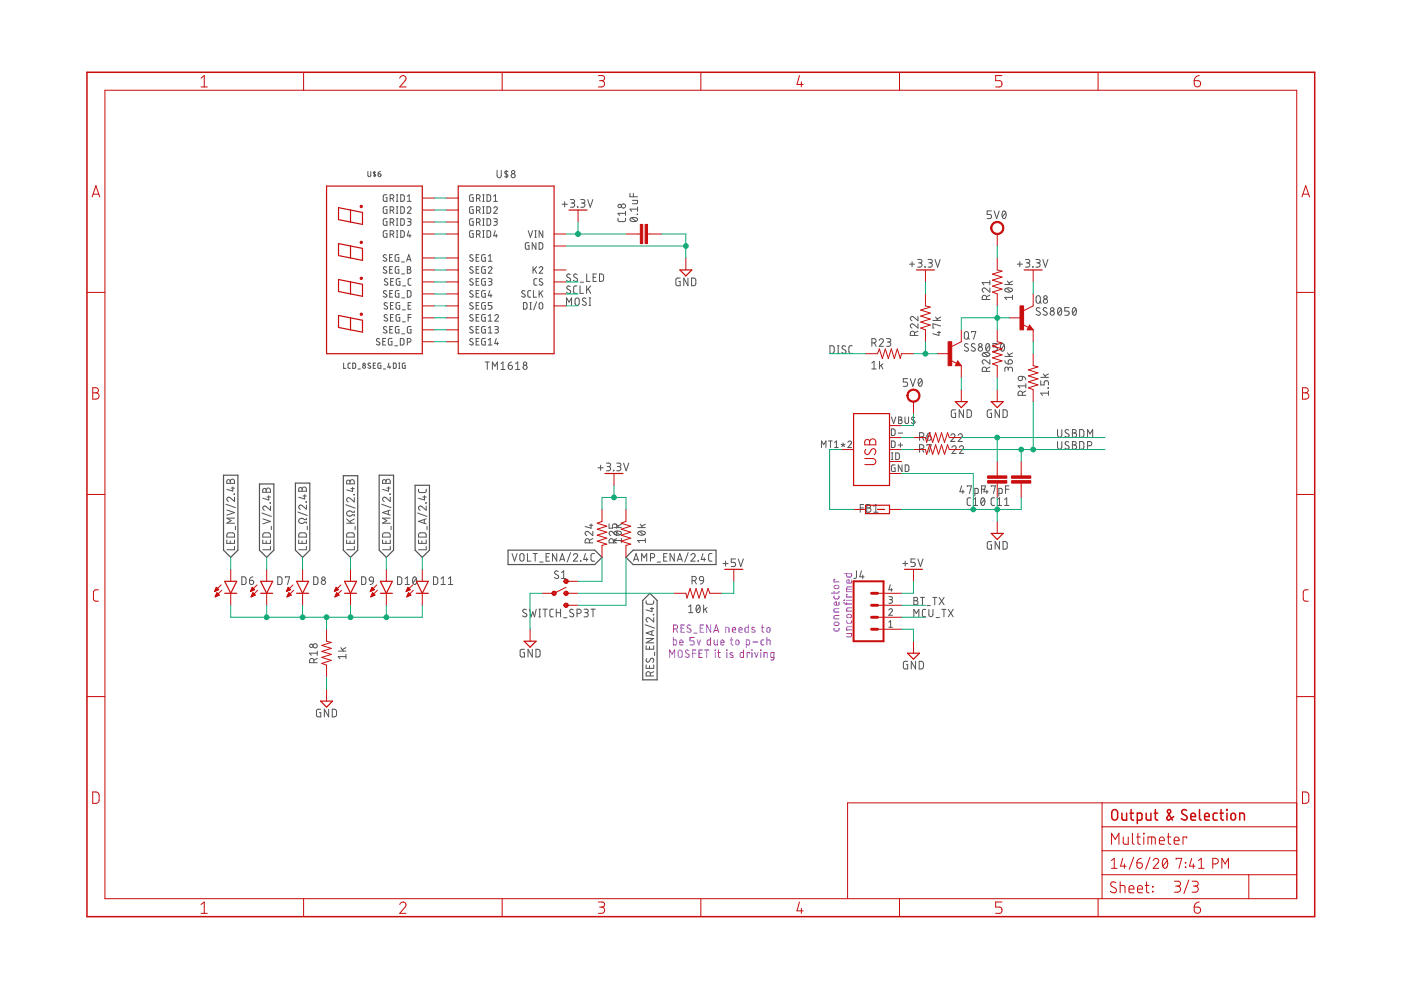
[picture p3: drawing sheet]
<svg xmlns="http://www.w3.org/2000/svg" width="297mm" height="210mm" viewBox="0 0 297 210" stroke-linecap="round" stroke-linejoin="round" font-family="sans-serif">
<g fill="none" stroke="#9526de" stroke-width=".21">
<path d="M142 139.4v-1.6l.5 .9 .5-.9v1.6M142.8 135.2v1.5h.5l.2-.2-.1-.7-.1-.1h-.5M142.8 133.4h.4a.43 .43 0 0 0 .5-.5 .43 .43 0 0 0-.5-.4h-.4v1.6M143.3 133.4l.4 .7M143.9 138l.3-.2 .3 .2 .2 1a.43 .43 0 0 1-.5 .4 .43 .43 0 0 1-.4-.4zM144.1 136.2h.7a.36 .36 0 0 0-.2-.5 .36 .36 0 0 0-.5 .3l.1 .7h.6M144.4 133.2h.5M145.1 132.5h-.7v1.6h.7M146.1 138a.39 .39 0 0 0-.6-.1 .39 .39 0 0 0 0 .6l.5 .2a.39 .39 0 0 1 0 .6 .39 .39 0 0 1-.6 0l-.1-.1M146.4 132.6l-.5-.1-.2 .3 .1 .3 .5 .3a.39 .39 0 0 1 .1 .6 .39 .39 0 0 1-.6 0l-.2-.1M146.9 138.5h.7M147.1 134.2h.7"/>
<path d="M147.2 135.2h-.9v.7h.5a.44 .44 0 0 1 .4 .4 .44 .44 0 0 1-.4 .4h-.5M147.6 137.8h-.7v1.6M147.8 135.7l.4 1 .3-1M148.2 138.5h.5M148.5 133.2h.5M148.9 137.8h-.7v1.6h.7M149.2 132.5h-.7v1.6h.7M149.4 137.8h.9M149.8 137.8v1.6M150.6 135.2v1.5h-.5l-.2-.1v-.8l.2-.1h.5M150.7 132.5v1.6l-.9-1.6v1.6M151.3 134.1l.6-1.6 .5 1.6"/>
<path d="M151.4 135.7v.9l.3 .1h.4v-1M151.5 133.7h.8M151.6 137.8l.1 .1zM151.7 138.3v1.1M152.2 138.3h.5M152.3 137.8l.1 1.4 .3 .2M152.8 136.2h.7a.36 .36 0 0 0-.2-.5 .36 .36 0 0 0-.5 .3l.1 .7h.6M153.9 134.1v-1.1l.6 .1 .1 1M154.1 137.8l.1 .1zM154.1 138.3v1.1M154.9 135.7h.5M155 135.2v1.4l.4 .1"/>
<path d="M155.3 133.5h.7a.36 .36 0 0 0-.3-.5 .36 .36 0 0 0-.4 .4v.6l.7 .1M155.4 138.4l-.4-.1-.3 .3 .7 .4v.3l-.2 .1-.5-.1M156.1 135.8l.2-.1a.6 .6 0 0 1 .2 1l-.5-.2zM156.6 133.5h.7a.36 .36 0 0 0-.2-.5 .36 .36 0 0 0-.5 .4l.1 .6 .6 .1M157.6 137.8v1.6h-.5l-.2-.3 .1-.6 .1-.1 .5-.1M158.2 136.7l.7-.1v-.6l-.1-.3h-.6v1.6M158.7 132.5v1.6l-.6-.1-.1-.2v-.6l.1-.2h.6M158.9 138.5v-.2h-.5v1.1M159.4 137.8l.1 .1zM159.4 138.3v1.1M159.6 136.1h1.1M160 133.1l-.4-.1-.2 .3 .7 .4v.2l-.2 .2-.5-.1"/>
<path d="M160 138.3l.4 1.1 .3-1.1M161.3 137.8l.1 .1zM161.3 138.3v1.1M161.4 133h.6M161.6 132.5v1.3l.4 .3M162 135.7h-.5l-.1 .3v.7h.6M162 139.4v-1.1l.6 .1 .1 1M162.6 135.7h.4l.3 .1v.9M162.6 135.2v1.5M162.7 133.1l.2-.1a.6 .6 0 0 1 .1 1l-.4-.1zM164.1 139.4h-.5l-.2-.2v-.6l.2-.2 .5-.1v1.4l-.1 .2h-.5M176.8 133.2l.2 .6h.8l.1-.6"/>
<path d="M176.8 126.4v.4l.3 .2 .7-.1 .1-.5M176.8 125.4v.5M176.9 132l.6-.1a.35 .35 0 0 1 .4 .4 .35 .35 0 0 1-.4 .3l-.6-.1zM176.9 124.2l.6-.1a.35 .35 0 0 1 .4 .3 .35 .35 0 0 1-.4 .4l-.6-.1zM177 122.9h-.2v.5h1.1M177.9 130.5h-.9l-.2 .3v.4h1.1M177.9 129.1h-.9l-.2 .2v.5h1.1M177.9 127.6l-.1 .7h-.6a.37 .37 0 0 1-.4-.4 .37 .37 0 0 1 .6-.3v.7M177.9 125.4l-.2 .3-1.4 .1M179 127.7l.1 .4h1.5M179 121.6h1.6l-.1 .6-.2 .1h-.7l-.1-.7M179 127.2l.1 .1z"/>
<path d="M179.5 134.3h1.1l-.1 .7h-1M179.5 131.6v.4l.3 .2 .6-.1 .2-.5M179.5 127.7v.5M179.5 127.3h1.1M179.5 124.9h1.1M179.6 130.4l.6-.1a.35 .35 0 0 1 .4 .3 .35 .35 0 0 1-.4 .4l-.6-.1zM179.7 126h-.2v.6h1.1M180.6 132.9h-.9l-.2 .2v.5h1.1M180.6 128.9h-.9l-.2 .2v.5h1.1M180.6 124.4h-.9l-.2 .3v.8h1.1M180.6 123l-.1 .5-.6 .2a.37 .37 0 0 1-.4-.5 .37 .37 0 0 1 .5-.2v.7"/>
</g>
<g fill="none" stroke="#535353" stroke-width=".21">
<path d="M78 36.4v.9l.2 .2 .4-.2v-.9M79.4 36.4v1.1M79.7 36.5h-.5v.2l.5 .5-.2 .1h-.3M80.2 36.9h.3a.31 .31 0 0 1 .3 .3 .31 .31 0 0 1-.3 .3 .31 .31 0 0 1-.3-.3zM80.7 36.4l-.4 .1-.1 .4M105.4 36.1v1.2a.44 .44 0 0 0 .4 .4 .44 .44 0 0 0 .5-.4v-1.2M107.3 36.1v1.6M107.7 36.4l-.5-.1-.2 .3 .7 .5v.3l-.2 .1-.5-.1M81.9 54.1l-.5-.1-.1 .3 .6 .5a.39 .39 0 0 1-.1 .6 .39 .39 0 0 1-.6-.2M81.9 56.6a.35 .35 0 0 0-.5 0 .35 .35 0 0 0 0 .5l.5 .2a.35 .35 0 0 1 0 .6 .35 .35 0 0 1-.5-.1l-.2-.1M82 48.9h-.6l-.1 .2v.9l.1 .3h.6v-.8h-.2M82 46.4h-.6l-.1 .2v.9l.1 .3h.6v-.8h-.2"/>
<path d="M82 43.8l-.6 .1-.1 .1v.9l.1 .3h.6v-.8h-.2M82 41.3h-.6l-.1 .2v.9l.1 .3h.6v-.8h-.2M82.2 59.2l-.5-.1-.2 .3 .6 .5a.35 .35 0 0 1 0 .5 .35 .35 0 0 1-.5 0l-.1-.1M82.6 54.6h.5M82.6 57.1h.5M82.7 49.7h.4a.38 .38 0 0 0 .4-.4 .38 .38 0 0 0-.4-.4h-.4v1.4M82.7 47.1h.4a.38 .38 0 0 0 .4-.3 .38 .38 0 0 0-.4-.4h-.4v1.4M82.7 44.6h.4a.38 .38 0 0 0 .4-.4 .38 .38 0 0 0-.4-.4h-.4v1.4M82.7 42.1h.4a.39 .39 0 0 0 .4-.4 .39 .39 0 0 0-.4-.4h-.4v1.4M82.8 59.7h.5M83.2 49.7l.3 .6M83.2 47.1l.3 .7"/>
<path d="M83.2 44.6l.3 .6M83.2 42.1l.3 .6M83.2 56.5h-.6v1.4h.6M83.2 54h-.6v1.4h.6M83.5 59.1h-.7v1.4h.7M84.1 43.8h.2M84.1 46.4h.2M84.1 50.3h.2M84.1 48.9h.2M84.1 47.8h.2M84.1 45.2h.2M84.1 42.7h.2"/>
<path d="M84.1 41.3h.2M84.2 41.3v1.4M84.2 43.8v1.4M84.2 46.4v1.4M84.2 48.9v1.4M84.6 56.5l-.6 .1-.2 .1v.9l.2 .3h.6v-.8h-.3M84.6 54h-.6l-.2 .2v.9l.2 .3h.6v-.8h-.3M84.8 59.1h-.6l-.2 .2v.9l.2 .3h.6v-.8h-.2M85 48.9h.5l.2 .2v1l-.2 .2h-.5zM85 46.4h.5l.2 .2v.9l-.2 .2-.5 .1zM85 43.8l.5 .1 .2 .2v.9l-.2 .2h-.5zM85 41.3h.5l.2 .2v1l-.2 .2h-.5z"/>
<path d="M85.1 55.5h.7M85.2 58.1h.6M86.2 55.4l.5-1.4 .4 1.4M86.3 55h.7M86.4 56.5l.6 .1 .1 .3-.3 .2a.39 .39 0 0 1 .3 .4 .39 .39 0 0 1-.3 .4h-.4zM86.4 46.4h.6l.1 .2-.1 .4h-.5M86.4 44.1a.39 .39 0 0 1 .5-.3 .39 .39 0 0 1 .1 .6l-.6 .8h.7M86.4 57.1h.4M86.4 42.7h.7M86.4 41.6l.4-.3v1.4M86.7 48.9l-.3 1.1h.7M86.8 47a.39 .39 0 0 1 .3 .4 .39 .39 0 0 1-.3 .4h-.4"/>
<path d="M86.9 49.7v.6M87.1 59.1h-.4l-.2 .3 .1 .9 .1 .2h.4M100.3 54.1l-.5-.1-.2 .3 .1 .2 .5 .3a.35 .35 0 0 1 0 .5 .35 .35 0 0 1-.5 0l-.1-.1M100.3 56.6h-.5l-.2 .2 .1 .2 .5 .3a.35 .35 0 0 1 0 .6 .35 .35 0 0 1-.5-.1l-.1-.1M100.3 59.2l-.5-.1-.2 .3 .1 .2 .5 .3a.35 .35 0 0 1 0 .5 .35 .35 0 0 1-.5 0l-.1-.1M100.3 48.9h-.5l-.2 .2v.9l.2 .3h.5v-.8h-.2M100.3 46.4h-.5l-.2 .2v.9l.2 .3h.5v-.8h-.2M100.3 43.8l-.5 .1-.2 .1v.9l.2 .3h.5v-.8h-.2M100.3 41.3h-.5l-.2 .2v.9l.2 .3h.5v-.8h-.2M100.9 59.7h.5M100.9 57.1h.5M100.9 54.6h.5"/>
<path d="M101 49.7h.4a.38 .38 0 0 0 .4-.4 .38 .38 0 0 0-.4-.4h-.4v1.4M101 47.1h.4a.38 .38 0 0 0 .4-.3 .38 .38 0 0 0-.4-.4h-.4v1.4M101 44.6h.4a.38 .38 0 0 0 .4-.4 .38 .38 0 0 0-.4-.4h-.4v1.4M101 42.1h.4a.39 .39 0 0 0 .4-.4 .39 .39 0 0 0-.4-.4h-.4v1.4M101.5 49.7l.3 .6M101.5 47.1l.3 .7M101.5 44.6l.3 .6M101.5 42.1l.3 .6M101.6 56.5h-.7v1.4h.7M101.6 59.1h-.7v1.4h.7M101.6 54h-.7v1.4h.7M102.3 43.8h.4"/>
<path d="M102.3 46.4h.4M102.3 50.3h.4M102.3 48.9h.4M102.3 47.8h.4M102.3 45.2h.4M102.3 42.7h.4M102.3 41.3h.4M102.5 41.3v1.4M102.5 43.8v1.4M102.5 46.4v1.4M102.5 48.9v1.4M102.9 54h-.6l-.1 .2-.1 .9 .2 .3h.6v-.8h-.2"/>
<path d="M102.9 56.5l-.6 .1-.1 .1-.1 .9 .2 .3h.6v-.8h-.2M102.9 59.1h-.6l-.1 .2-.1 .9 .2 .3h.6v-.8h-.2M103.3 48.9h.5l.2 .2v1l-.2 .2h-.5zM103.3 46.4h.5l.2 .2v.9l-.2 .2-.5 .1zM103.3 43.8l.5 .1 .2 .2v.9l-.2 .2h-.5zM103.3 41.3h.5l.2 .2v1l-.2 .2h-.5zM103.5 56.8a.38 .38 0 0 1 .6-.3 .38 .38 0 0 1 .1 .6l-.7 .8h.8M103.5 59.1h.6l.2 .2-.2 .4h-.4M103.5 55.4h.8M103.5 54.3l.4-.3v1.4M103.9 59.7a.39 .39 0 0 1 .4 .4 .39 .39 0 0 1-.4 .4h-.4M104.7 46.4h.6l.1 .2-.1 .4h-.5"/>
<path d="M104.7 44.1a.38 .38 0 0 1 .5-.3 .38 .38 0 0 1 .1 .6l-.6 .8h.8M104.7 42.7h.8M104.7 41.6l.4-.3v1.4M105 48.9l-.3 1.1h.8M105.1 47a.39 .39 0 0 1 .4 .4 .39 .39 0 0 1-.4 .4h-.4M105.2 49.7v.6M112 48.9l.5 1.4 .4-1.4M112.2 51.5h-.6l-.2 .1v.9l.2 .3 .6 .1v-.8h-.3M113 56.5v1.4M113.3 57.1l.5 .8M113.4 50.3h.3M113.4 48.9h.3"/>
<path d="M113.6 48.9v1.4M113.6 51.5v1.4l-.8-1.4v1.4M113.8 56.5l-.8 .9M113.8 59.1h-.4l-.2 .3v.9l.2 .2h.4M114.3 56.8a.38 .38 0 0 1 .5-.3 .38 .38 0 0 1 .2 .6l-.7 .8h.8M114.3 51.5h.5l.2 .2 .1 .8-.3 .3-.5 .1zM115 59.2a.35 .35 0 0 0-.5-.1 .35 .35 0 0 0 0 .5l.4 .3a.38 .38 0 0 1 0 .6 .38 .38 0 0 1-.6-.2M115.1 48.9v1.4l-.8-1.4v1.4M119.2 43.3h1.1M119.7 42.8v1.1M120.9 58.2a.39 .39 0 0 0-.6-.1 .39 .39 0 0 0 0 .6l.5 .3a.39 .39 0 0 1 .1 .6 .39 .39 0 0 1-.6 0l-.2-.2M120.9 42.3h.6a.37 .37 0 0 1 .3 .4 .37 .37 0 0 1-.3 .4h-.4"/>
<path d="M121.4 43.1a.44 .44 0 0 1 .4 .4 .44 .44 0 0 1-.4 .4h-.5M122.4 58.2l-.4-.1-.4 .3 .1 .3 .6 .3a.39 .39 0 0 1 0 .6 .39 .39 0 0 1-.6 0l-.1-.2M122.4 43.9h.1zM123 59.8h.7M123.1 42.3h.6a.37 .37 0 0 1 .3 .4 .37 .37 0 0 1-.3 .4h-.4M123.6 43.1a.44 .44 0 0 1 .4 .4 .44 .44 0 0 1-.4 .4h-.5M124.4 58.1v1.6h.7M124.6 42.3l.5 1.6 .6-1.6M125.8 58.8h.5M126.4 58.1h-.6v1.6h.6M127.1 58.1h.6l.3 .3v1l-.3 .2-.6 .1zM131 46.3v.5l.4 .2h1l.2-.2v-.5"/>
<path d="M132.6 45.2h-1.6l.4 .5M132.6 44.8v.9M133.6 41v.7h1.6M133.7 46.3a1 1 0 0 1 1.5 .2 .95 .95 0 0 1-1.6 0zM133.9 46.2l.9 .7M134.1 42.5h1.1l-.2 .7h-.9M134.3 41v.7M135.1 45.4l.1 .1zM135.2 43.9v.9M135.2 44.3h-1.6l.3 .5M144.2 58.9h-.5l-.4 .3v1l.2 .4h.7v-.9h-.3M145.9 58.9v1.7l-.9-1.7v1.7"/>
<path d="M146.6 58.9l.7 .1 .2 .2v.9l-.2 .4-.7 .1zM192.8 56h1.1M193.4 55.5v1.1M194.6 55h.5a.36 .36 0 0 1 .4 .4 .36 .36 0 0 1-.4 .3h-.3M195 55.7a.46 .46 0 0 1 .5 .5 .46 .46 0 0 1-.5 .4h-.4M196.1 56.6h.1zM196.8 55h.5a.36 .36 0 0 1 .4 .4 .36 .36 0 0 1-.4 .3h-.3M197.2 55.7a.46 .46 0 0 1 .5 .5 .46 .46 0 0 1-.5 .4h-.4M198.2 55l.6 1.6 .5-1.6M209.9 59.5v.9M209.9 59.9h-1.7l.4 .5M210.2 44.7h-.9v.8h.5a.45 .45 0 0 1 .4 .4 .45 .45 0 0 1-.4 .5h-.5"/>
<path d="M210.8 44.7l.5 1.7 .6-1.7M212.6 44.9l.3-.2a.95 .95 0 0 1 0 1.7 1.02 1.02 0 0 1-.3-1.5zM213.2 45.1l-.7 .9M213.6 59.6l.5 .7M214.7 59.6l-.8 .4M215.7 56h1.1M216.2 55.5v1.1M217.4 55h.6a.36 .36 0 0 1 .3 .4 .36 .36 0 0 1-.3 .3h-.4M217.9 55.7a.46 .46 0 0 1 .4 .5 .46 .46 0 0 1-.4 .4h-.5M218.9 56.6h.1zM219.6 55h.6a.36 .36 0 0 1 .3 .4 .36 .36 0 0 1-.3 .3h-.4M220.1 55.7a.46 .46 0 0 1 .4 .5 .46 .46 0 0 1-.4 .4h-.5"/>
<path d="M221.1 55l.5 1.6 .6-1.6M72.9 77v1.1h.4M74.3 77h-.4l-.1 .2v.8l.5 .1M74.8 77h.4l.2 .2v.7l-.2 .2h-.4zM75.9 78.2h.5M78.5 77.1l-.3-.1-.2 .2 .5 .4a.27 .27 0 0 1 0 .4 .27 .27 0 0 1-.4 0l-.1-.1M79.1 77.5h.4M79.6 77h-.5v1.1h.5M80.5 71.9a.35 .35 0 0 0-.6-.1 .35 .35 0 0 0 .1 .5l.4 .3a.32 .32 0 0 1 .1 .4 .32 .32 0 0 1-.4 .1l-.3-.1M80.8 77l-.6 .1-.1 .8 .2 .2h.5v-.6h-.2M81.2 72.4h.4M81.3 78.2h.4"/>
<path d="M81.8 71.8h-.6v1.4h.6M82 61.7l-.5-.1-.2 .3 .1 .2 .5 .3a.35 .35 0 0 1 0 .6 .35 .35 0 0 1-.5-.1l-.1-.1M82 69.3h-.5l-.2 .2 .1 .2 .5 .3a.32 .32 0 0 1 .1 .5 .32 .32 0 0 1-.4 .1l-.3-.2M82.1 64.3a.35 .35 0 0 0-.5-.1 .35 .35 0 0 0 0 .5l.4 .3a.35 .35 0 0 1 .1 .5 .35 .35 0 0 1-.5-.1l-.2-.1M82.1 66.8a.35 .35 0 0 0-.5-.1 .35 .35 0 0 0 0 .6l.4 .2a.35 .35 0 0 1 .1 .5 .35 .35 0 0 1-.5 0l-.2-.1M82.5 77l-.3 .9h.6M82.6 62.2h.5M82.6 69.8h.5M82.7 77.6v.5M82.8 64.8h.4M82.8 67.3h.4M83.1 71.8h-.5l-.2 .2-.1 .9 .2 .2 .6 .1v-.8h-.2"/>
<path d="M83.2 61.6h-.6v1.4h.6M83.2 69.2h-.6v1.4h.6M83.4 77h.4l.2 .2v.7l-.2 .2h-.4zM83.4 64.2h-.6v1.4h.6M83.4 66.7h-.6v1.4h.6M83.7 73.3h.6M84.5 78.1h.3M84.5 77h.3M84.6 61.6h-.6l-.2 .2v1l.3 .2h.5v-.8h-.3M84.6 69.2l-.6 .1-.2 .1v.9l.2 .3h.6v-.8h-.3M84.7 77v1.1M84.8 64.2h-.6l-.2 .1v.9l.2 .3 .6 .1v-.8h-.3"/>
<path d="M84.8 66.7h-.6l-.2 .2v.9l.2 .3h.6v-.8h-.3M84.9 71.8h.5l.2 .2v.9l-.2 .2-.5 .1zM85.2 63.2h.6M85.2 70.8h.6M85.3 65.7h.6M85.3 68.2h.6M85.4 60.6h.6M85.9 77l-.6 .1v.8l.1 .2h.5v-.6h-.2M86.4 61.6h.5l.2 .2v1l-.2 .2h-.5zM86.4 72.5h.4a.39 .39 0 0 0 .3-.4 .39 .39 0 0 0-.3-.3h-.4v1.4M86.5 64.8h.5M86.5 67.3h.6"/>
<path d="M87.1 69.2l-.5 .1-.2 .1v.9l.2 .3h.5v-.8h-.2M87.1 64.2h-.6v1.4h.6M87.1 66.7h-.6v1.4M100.3 61.7l-.5-.1-.2 .3 .1 .2 .5 .3a.35 .35 0 0 1 0 .6 .35 .35 0 0 1-.5-.1l-.1-.1M100.3 64.3l-.5-.1-.2 .3 .1 .2 .5 .3a.35 .35 0 0 1 0 .5 .35 .35 0 0 1-.5-.1l-.1-.1M100.3 66.8l-.5-.1-.2 .3 .1 .2 .5 .3a.35 .35 0 0 1 0 .5 .35 .35 0 0 1-.5 0l-.1-.1M100.3 69.3h-.5l-.2 .2 .1 .2 .5 .3a.35 .35 0 0 1 0 .6 .35 .35 0 0 1-.5-.1l-.1-.1M100.3 71.9l-.4-.1-.3 .3 .1 .2 .5 .3a.35 .35 0 0 1 0 .5 .35 .35 0 0 1-.5 0l-.1-.1M100.9 64.8h.5M100.9 62.2h.5M100.9 72.4h.5M100.9 69.8h.5"/>
<path d="M100.9 67.3h.5M101.6 64.2h-.7v1.4h.7M101.6 61.6h-.7v1.4h.7M101.6 71.8h-.7v1.4h.7M101.6 69.2h-.7v1.4h.7M101.6 66.7h-.7v1.4h.7M102.9 76.8h.8M102.9 61.6h-.6l-.1 .2-.1 .9 .2 .3h.6v-.8h-.2M102.9 64.2h-.6l-.1 .1-.1 .9 .2 .3 .6 .1v-.8h-.2M102.9 66.7h-.6l-.1 .2-.1 .9 .2 .3h.6v-.8h-.2M102.9 69.2l-.6 .1-.1 .1-.1 .9 .2 .3h.6v-.8h-.2M102.9 71.8h-.5l-.2 .2-.1 .9 .2 .2 .6 .1v-.8h-.2"/>
<path d="M103.3 76.8v1.5M103.5 73.2h.8M103.5 70.6h.8M103.5 68.1h.8M103.5 67l.4-.3v1.4M103.5 69.5l.4-.3v1.4M103.5 72.1l.4-.3v1.4M103.8 61.6l-.3 1.1h.8M104.1 62.4v.6M104.3 64.2h-.8v.6h.5a.4 .4 0 0 1 .3 .4 .4 .4 0 0 1-.3 .4h-.5M104.4 78.3v-1.5l.5 .8 .6-.8v1.5M104.9 67a.38 .38 0 0 1 .5-.3 .38 .38 0 0 1 .2 .6l-.7 .8h.8"/>
<path d="M104.9 69.2l.6 .1 .2 .2-.2 .3h-.4M105.2 71.8l-.3 1.1h.8M105.3 69.8a.38 .38 0 0 1 .4 .4 .38 .38 0 0 1-.4 .4h-.4M105.5 72.5v.7M106.2 77.1l.4-.3v1.5M106.2 78.3h.9M107.8 77.4h.5a.44 .44 0 0 1 .3 .5 .44 .44 0 0 1-.4 .4 .44 .44 0 0 1-.4-.4zM108.5 76.8l-.6 .2-.1 .4M109.3 78.3h.9M109.3 77.1l.5-.3v1.5M111 64.2h.5l.2 .2v.9l-.2 .2-.5 .1zM111.3 61.7l-.5-.1-.2 .3 .6 .5a.35 .35 0 0 1 .1 .6 .35 .35 0 0 1-.6-.1l-.1-.1"/>
<path d="M112.4 65.6h.2M112.4 64.2h.2M112.5 64.2v1.4M112.5 61.6h-.4l-.2 .3v.9l.6 .2M113.1 61.6v1.4h.6M113.8 64l-.6 1.7M114.3 61.6v1.4M114.4 64.3h.6l.1 .9a.39 .39 0 0 1-.4 .4 .39 .39 0 0 1-.4-.4zM114.6 62.1l.5 .9M115.1 61.6l-.8 .9M120.1 64.7v-1.5l.5 .9 .6-.9v1.5M120.9 60.8a.39 .39 0 0 0-.6-.1 .39 .39 0 0 0 0 .6l.5 .3a.39 .39 0 0 1 .1 .6 .39 .39 0 0 1-.6-.1l-.2-.1"/>
<path d="M122 63.3l.4-.1 .3 .1 .1 1a.44 .44 0 0 1-.4 .4 .44 .44 0 0 1-.5-.4zM122.3 60.6l-.5 .1-.2 .3v1l.2 .2h.5M123 60.6v1.6h.7M124.2 63.3l-.4-.1-.3 .3 .1 .3 .5 .3a.42 .42 0 0 1 0 .7 .42 .42 0 0 1-.7-.3M124.4 60.6v1.6M124.7 61.2l.5 1M124.9 64.7h.3M124.9 63.2h.3M125.1 63.2v1.5M125.2 60.6l-.8 1M176 73.3h.6l.2 .3 .1 .9-.3 .4h-.6zM177.5 73.3h.4"/>
<path d="M177.5 74.9h.4M177.7 73.3v1.6M179.3 73.4l-.2-.1a.38 .38 0 0 0-.5 .2 .38 .38 0 0 0 .1 .5l.5 .3a.41 .41 0 0 1 0 .6 .41 .41 0 0 1-.6-.1l-.1-.1M180.7 73.3h-.5l-.2 .4v1l.2 .2h.5M184.8 72.7h.5a.46 .46 0 0 0 .5-.4 .46 .46 0 0 0-.5-.5h-.5v1.6M184.8 78.2h1M184.8 77l.5-.4v1.6M185.4 72.7l.4 .7M186.4 72.2a.44 .44 0 0 1 .6-.4 .44 .44 0 0 1 .2 .7l-.8 .9h.9M186.5 76.6v1.6M186.8 77.5l.4 .7M187.2 77.2l-.7 .5"/>
<path d="M188 71.8h.5a.36 .36 0 0 1 .4 .4 .36 .36 0 0 1-.4 .3h-.3M188.4 72.5a.46 .46 0 0 1 .5 .5 .46 .46 0 0 1-.5 .4h-.4M193.9 71.1v-.4a.46 .46 0 0 0-.4-.5 .46 .46 0 0 0-.5 .5v.4h1.6M194.6 68.7v.9l-.9-.8a.44 .44 0 0 0-.7 .1 .44 .44 0 0 0 .4 .7M194.6 67.1v.9l-.9-.8a.45 .45 0 0 0-.7 .2 .45 .45 0 0 0 .4 .6M194.6 70.2l-.7 .4M197.8 67.9h1.6M198.4 67.2l.5 .7M198.7 70.5h.7M199.1 70.2v.9l-1.3-.3M199.4 69.1l-1.6-.5v1h.2M199.4 67.2l-.7 .4"/>
<path d="M204.6 70.4l.3-.1 .3 .1 .1 1.1a.44 .44 0 0 1-.4 .4 .44 .44 0 0 1-.5-.4zM205.2 71.6l.3 .3M205.3 73l-.2-.1a.38 .38 0 0 0-.6 .1 .38 .38 0 0 0 .2 .5l.5 .3a.44 .44 0 0 1-.1 .7 .44 .44 0 0 1-.7-.3M206 70.5v-.2h.9l-.5 1.6M206.7 73l-.2-.1a.38 .38 0 0 0-.5 .1 .38 .38 0 0 0 .1 .5l.5 .3a.41 .41 0 0 1 .1 .6 .41 .41 0 0 1-.6 0l-.2-.2M208.3 74.9a1.04 1.04 0 0 1 1.6 .3 .95 .95 0 0 1-1.7 0zM208.6 74.8l.9 .7M209.1 78.7v-.4a.46 .46 0 0 0-.4-.5 .46 .46 0 0 0-.5 .5v.4h1.7M209.1 63.5v-.4a.46 .46 0 0 0-.4-.5 .46 .46 0 0 0-.5 .5v.4h1.7M209.2 72.9l.2-.1a.97 .97 0 0 1 0 1.7 1.02 1.02 0 0 1-.2-1.6zM209.8 73.2l-.7 .9M209.9 76.3v.9l-.9-.8a.44 .44 0 0 0-.7 .2 .44 .44 0 0 0 .3 .6"/>
<path d="M209.9 61v1l-.9-.8a.45 .45 0 0 0-.7 .1 .45 .45 0 0 0 .3 .7M209.9 77.8l-.8 .4M209.9 62.6l-.8 .3M211.4 72.8h-.9v.8h.6a.47 .47 0 0 1 .3 .4 .47 .47 0 0 1-.3 .5h-.6M212.3 72.9l.3-.1a.97 .97 0 0 1 0 1.7 1.02 1.02 0 0 1-.3-1.6zM212.9 73.2l-.7 .9M213 76.5l.2 .4 .6 .3M213 75.6h1.7M213 60.3h1.7M213.1 61.2a1.02 1.02 0 0 1 1.6 .3 .97 .97 0 0 1-1.7 0zM213.4 61.1l.9 .7M213.6 74.8l.5 .8"/>
<path d="M213.8 78.3a.46 .46 0 0 1 .4-.5 .46 .46 0 0 1 .5 .5v.4M213.8 78.5v-.3a.36 .36 0 0 0-.4-.4 .36 .36 0 0 0-.4 .4v.5M213.9 76.4a.47 .47 0 0 1 .7 .1 .47 .47 0 0 1-.4 .7h-.4zM214.7 62.6v.9M214.7 74.8l-.8 .4M214.7 63.1h-1.7l.4 .4M216 79.9l.8-.1v.5a.46 .46 0 0 1-.7 .4 .46 .46 0 0 1-.1-.8zM216.8 79.8l.4 .1 .3 .6M219.8 62.8l.3-.1 .4 .1 .1 1.1a.46 .46 0 0 1-.5 .4 .46 .46 0 0 1-.4-.4zM220.4 63.9l.4 .4M220.5 65.4a.41 .41 0 0 0-.6-.2 .41 .41 0 0 0-.1 .6l.6 .4a.41 .41 0 0 1 .1 .6 .41 .41 0 0 1-.7-.1l-.1-.1M221.2 79.3l.5 .7"/>
<path d="M222 65.4a.42 .42 0 0 0-.6-.2 .42 .42 0 0 0-.1 .6l.5 .4a.4 .4 0 0 1 .1 .6 .4 .4 0 0 1-.6-.1l-.2-.1M222.3 79.3l-.8 .4M224.4 65.3l.3-.1a.97 .97 0 0 1 0 1.6 1 1 0 0 1-.3-1.5zM225 65.6l-.7 .9M226.7 65.2h-.9v.8h.5a.45 .45 0 0 1 .4 .4 .45 .45 0 0 1-.4 .4h-.5M227.5 65.3l.3-.1a.97 .97 0 0 1 0 1.6 1 1 0 0 1-.3-1.5zM228.2 65.6l-.8 .9M126.8 99.2h1.1M127.3 98.6v1.1M128.6 98.2h.5a.36 .36 0 0 1 .4 .4 .36 .36 0 0 1-.4 .3h-.4M129 98.9a.46 .46 0 0 1 .5 .5 .46 .46 0 0 1-.5 .4h-.4M130 99.7l.2 .1z"/>
<path d="M130.7 98.2h.6a.36 .36 0 0 1 .4 .4 .36 .36 0 0 1-.4 .3h-.4M131.2 98.9a.46 .46 0 0 1 .5 .5 .46 .46 0 0 1-.5 .4h-.5M132.2 98.2l.6 1.6 .5-1.6M174.2 94.9v-1.4l.4 .8 .5-.8v1.4M175.7 93.5h.7M176.1 93.5v1.4M177 94.9h.7M177 93.8l.3-.3v1.4M178.3 94.2l.5 .2M178.8 93.9v.5M178.8 94.4l.2 .3M178.8 94.4l-.3 .3"/>
<path d="M179.2 94.2l-.4 .2M179.8 93.8a.38 .38 0 0 1 .5-.3 .38 .38 0 0 1 .1 .6l-.6 .8h.8M189 93.5h.5l.3 .2v1l-.3 .2h-.5zM189 91h.5l.3 .2v.9l-.3 .2-.5 .1zM189 88.4l.5 1.4 .4-1.4M189 97.4h.3M189 96h.3M189.2 96v1.4M189.8 98.6h-.6l-.2 .2v.9l.2 .2 .6 .1v-.8h-.3M189.9 96l.6 .1 .2 .2v.9l-.2 .2h-.6zM190.4 94.4h1M190.4 91.8h1"/>
<path d="M190.5 88.4l.7 .1v.4l-.3 .1a.38 .38 0 0 1 .4 .4 .38 .38 0 0 1-.4 .4h-.4zM190.5 89h.4M190.9 93.9v.9M191.2 98.6v1.4l-.7-1.4v1.4M191.9 88.4v1a.38 .38 0 0 0 .4 .4 .38 .38 0 0 0 .3-.4v-1M191.9 98.6h.6l.2 .2v.9l-.2 .2-.6 .1zM192.4 80.3h-.9v.7h.6a.46 .46 0 0 1 .3 .5 .46 .46 0 0 1-.3 .4h-.6M193 80.3l.5 1.6 .6-1.6M193.9 88.5a.35 .35 0 0 0-.5 0 .35 .35 0 0 0 0 .5l.5 .2a.35 .35 0 0 1 0 .6 .35 .35 0 0 1-.5-.1l-.2-.1M194.9 80.4l.1-.1a.8 .8 0 0 1 .6 .6 .8 .8 0 0 1-.2 .8l-.3 .2a1.04 1.04 0 0 1-.2-1.5zM195 92.6h.4a.46 .46 0 0 0 .5-.4 .46 .46 0 0 0-.5-.5h-.4v1.7M195 95.2h.4a.46 .46 0 0 0 .5-.5 .46 .46 0 0 0-.5-.4h-.4v1.6"/>
<path d="M195.5 80.6l-.8 1M195.5 92.6l.4 .8M195.5 95.2l.4 .7M196.5 92.5h.6a.45 .45 0 0 1 .3 .5 .45 .45 0 0 1-.4 .4 .45 .45 0 0 1-.5-.5zM196.5 94.5v-.2h.9l-.4 1.6M197.3 91.7l-.6 .3-.2 .5M201.6 92.3a.44 .44 0 0 1 .6-.3 .44 .44 0 0 1 .1 .7l-.7 .9h.9M201.8 94.9a.44 .44 0 0 1 .7-.4 .44 .44 0 0 1 .1 .7l-.8 .9h.9M202.6 86.9h-.7l-.2 .2 .1 1.3 .8 .1v-.9h-.3M203.1 92.3a.44 .44 0 0 1 .7-.3 .44 .44 0 0 1 .1 .7l-.8 .9h.9M203.4 94.9a.44 .44 0 0 1 .6-.4 .44 .44 0 0 1 .2 .7l-.8 .9h.9M204.3 86.9v1.6l-.9-1.6v1.6"/>
<path d="M205 86.9h.7l.2 .3 .1 .9-.3 .4h-.7zM210.2 86.9h-.7l-.1 .2v1.3l.8 .1v-.9h-.2M211.9 86.9v1.6l-.9-1.6v1.6M212.7 86.9h.6l.2 .3v1l-.2 .3h-.6zM216.8 83.8v-.4a.46 .46 0 0 0-.5-.5 .46 .46 0 0 0-.4 .5v.4h1.6M217.5 82.9l-.7 .4M217.5 81.8h-1.6l.3 .5M217.5 81.4v.9M220.7 80.7v.9h.7v-.5a.46 .46 0 0 1 .4-.4 .46 .46 0 0 1 .5 .4v.5M220.7 80h1.6M222.2 82.2l.1 .1zM222.3 83.4h-1.6l.3 .4"/>
<path d="M222.3 82.9v.9M224.2 93.6v1.2a.46 .46 0 0 0 .5 .5 .46 .46 0 0 0 .4-.5v-1.2M224.2 91.1v1.1a.46 .46 0 0 0 .5 .5 .46 .46 0 0 0 .4-.5v-1.1M226.6 93.7a.41 .41 0 0 0-.6 0 .41 .41 0 0 0 0 .6l.5 .3a.41 .41 0 0 1 0 .6 .41 .41 0 0 1-.6-.1l-.1-.1M226.6 91.2a.41 .41 0 0 0-.6-.1 .41 .41 0 0 0 0 .7l.5 .2a.41 .41 0 0 1 0 .6 .41 .41 0 0 1-.6 0l-.1-.1M227.4 93.6h.4a.36 .36 0 0 1 .4 .4 .36 .36 0 0 1-.4 .3 .46 .46 0 0 1 .5 .5 .46 .46 0 0 1-.5 .4h-.4zM227.4 91.1h.4a.36 .36 0 0 1 .4 .3 .36 .36 0 0 1-.4 .4 .46 .46 0 0 1 .5 .5 .46 .46 0 0 1-.5 .4h-.4zM227.4 94.3h.4M227.4 91.8h.4M228.9 93.6h.6l.3 .3v.9l-.3 .4h-.6zM228.9 91.1h.6l.3 .3v.8l-.3 .5h-.6zM230.6 94.5h.4a.44 .44 0 0 0 .5-.4 .44 .44 0 0 0-.5-.5h-.4v1.6"/>
<path d="M230.6 92.7v-1.6l.5 .9 .6-.9v1.6M47.9 106.9l2 .7M48.1 114.5v.7h1.6v-.7M48.1 108.1l1.6 .6-1.6 .5M48.2 101.8l.4-.1 .2 .3a.46 .46 0 0 1 .5-.4 .46 .46 0 0 1 .4 .4v.5h-1.6zM48.2 113.1l1.2-.1 .3 .2v.7h-1.6zM48.8 102v.5M48.8 114.7v.5M49 103.5h.7M49.4 103.2v.9l-1.3-.3M49.6 104.7l.1 .1zM49.7 105.4v.9l-.9-.8a.45 .45 0 0 0-.7 .2 .45 .45 0 0 0 .4 .6"/>
<path d="M49.7 115.8v.8h-1.6M49.7 109.9h-1.6l.9 .5-.9 .5h1.6M49.9 111.6v.7M55.5 108.8l2 .7M55.7 114.5v.7h1.6v-.7M55.7 110l1.6 .6-1.6 .5M55.8 103.7l.4-.1 .2 .3a.46 .46 0 0 1 .5-.4 .46 .46 0 0 1 .4 .4v.5h-1.6zM55.9 113.1l1.2-.1 .2 .2v.7h-1.6zM56.4 103.9v.5M56.4 114.7v.5M56.6 105.4h.7M57 105.1v.9l-1.3-.4"/>
<path d="M57.3 106.6v.1zM57.3 107.3v.9l-.9-.8a.44 .44 0 0 0-.7 .2 .44 .44 0 0 0 .4 .6M57.3 115.8v.8h-1.6M57.5 111.6v.7M63.2 108.6l2 .7M63.3 114.5v.7h1.7v-.7M63.4 103.4h.4l.3 .3a.46 .46 0 0 1 .4-.4 .46 .46 0 0 1 .5 .4v.5h-1.7zM63.5 113.1l1.2-.1 .2 .2 .1 .7h-1.7zM64.1 103.7v.5M64.1 114.7v.5M64.2 105.2h.8M64.6 104.9v.9l-1.3-.4"/>
<path d="M64.9 106.4l.1 .1zM65 109.9v.3h-.5a.62 .62 0 0 0-.9-.2 .62 .62 0 0 0 0 .9 .62 .62 0 0 0 .9-.2h.5v.3M65 107.1v.9l-.9-.8a.44 .44 0 0 0-.7 .2 .44 .44 0 0 0 .3 .6M65 115.8v.8h-1.7M65.2 111.6v.7M73.3 107l2 .7M73.5 114.5v.7h1.6v-.7M73.5 110.9h1.6M73.5 110l1 .9M73.6 101.9l.4-.1 .2 .4a.46 .46 0 0 1 .5-.5 .46 .46 0 0 1 .4 .5v.4h-1.6zM73.6 113.1l1.2-.1 .3 .2v.7h-1.6zM74.2 102.2v.4"/>
<path d="M74.2 114.7v.5M74.4 103.6h.7M74.8 103.3v.9l-1.3-.3M75 104.8l.1 .1zM75.1 108.3v.3h-.4a.62 .62 0 0 0-1-.2 .62 .62 0 0 0 0 1 .62 .62 0 0 0 1-.2h.4v.2M75.1 105.5v.9l-.9-.8a.45 .45 0 0 0-.7 .2 .45 .45 0 0 0 .4 .6M75.1 115.8v.8h-1.6M75.1 110l-1 .6M75.3 111.6v.7M80.9 106.9l2 .7M81.1 114.5v.7h1.6v-.7M81.2 101.8l.4-.1 .2 .3a.46 .46 0 0 1 .5-.4 .46 .46 0 0 1 .4 .4v.5h-1.6z"/>
<path d="M81.2 113.1l1.3-.1 .2 .2v.7h-1.6zM81.8 102v.5M81.8 114.7v.5M82 103.5h.7M82.3 108.3v.8M82.4 103.2v.9l-1.3-.3M82.7 104.7v.1zM82.7 105.4v.9l-.9-.8a.45 .45 0 0 0-.7 .2 .45 .45 0 0 0 .4 .6M82.7 115.8v.8h-1.6M82.7 109.9h-1.6l.9 .5-.9 .5h1.6M82.7 108.1l-1.6 .6 1.6 .5M82.9 111.6v.7"/>
<path d="M88.5 108.8l2 .7M88.7 103.7l.1 .5 .3 .2h1l.2-.2 .1-.5M88.7 114.5v.7h1.7v-.7M88.9 113.1l1.2-.1 .2 .2 .1 .7h-1.7zM89.5 114.7v.5M89.6 105.4h.8M90 110.2v.8M90 105.1v.9l-1.3-.4M90.3 106.6l.1 .1zM90.4 107.3v.9l-.9-.8a.44 .44 0 0 0-.8 .2 .44 .44 0 0 0 .4 .6M90.4 115.8v.8h-1.7M90.4 110l-1.7 .6 1.7 .5"/>
<path d="M90.5 111.6v.7M108.6 117.4l.5 1.6 .5-1.6M110.3 117.5l.4-.1 .3 .1 .1 1a.44 .44 0 0 1-.4 .5 .44 .44 0 0 1-.5-.5zM111.8 117.4v1.6h.7M113 117.4h.9M113.5 117.4v1.6M114.4 119.2h.7M115.8 118.1h.5M116.5 117.4h-.7v1.6h.7M118 117.4v1.6l-.9-1.6v1.6M118.7 119l.5-1.6 .5 1.6M118.8 118.6h.8"/>
<path d="M121 117.2l-.8 2M121.6 117.7a.45 .45 0 0 1 .6-.3 .45 .45 0 0 1 .1 .7l-.7 .9h.9M123.1 118.9l.1 .1zM124.1 117.4l-.3 1.2h.9M124.4 118.3v.7M125 115.1v-.4a.46 .46 0 0 0-.5-.5 .46 .46 0 0 0-.4 .5v.4h1.6M125 111.4h.7M125.3 111.1v.9l-1.2-.4M125.7 112.6v1l-.9-.8a.45 .45 0 0 0-.7 .1 .45 .45 0 0 0 .3 .7M125.7 114.2l-.7 .4M126 117.4h-.5l-.2 .3v1.1l.2 .2h.5M129.1 111.1v.9h.8v-.6a.46 .46 0 0 1 .4-.3 .46 .46 0 0 1 .5 .3v.6"/>
<path d="M130 115.1v-.4a.46 .46 0 0 0-.4-.5 .46 .46 0 0 0-.5 .5v.4h1.7M130.1 111.9h1.6M130.2 112.8a1 1 0 0 1 1.5 .2 .95 .95 0 0 1-1.6 0zM130.5 112.7l.9 .7M130.7 111.1l.5 .8M130.8 112.6v1l-.9-.8a.45 .45 0 0 0-.8 .1 .45 .45 0 0 0 .4 .7M130.8 114.2l-.8 .4M131.7 114.6h-1.6l.4 .4M131.7 114.2v.8M131.7 111.1l-.7 .4M134.3 119l.6-1.6 .5 1.6M134.5 118.6h.8"/>
<path d="M135.2 111.9h1.6M135.3 112.8a1 1 0 0 1 1.5 .2 .95 .95 0 0 1-1.6 0zM135.6 112.7l.9 .7M135.7 111.1l.6 .8M136 119v-1.6l.6 .9 .5-.9v1.6M136.8 114.6h-1.6l.4 .4M136.8 114.2v.8M136.8 111.1l-.7 .4M137.9 118.3h.5a.44 .44 0 0 0 .4-.5 .44 .44 0 0 0-.4-.4h-.5v1.6M139.3 119.2h.8M140.7 118.1h.5M141.4 117.4h-.7v1.6h.7"/>
<path d="M143 117.4v1.6l-.9-1.6v1.6M143.6 119l.5-1.6 .6 1.6M143.7 118.6h.8M145.9 117.2l-.7 2M146.5 117.7a.44 .44 0 0 1 .6-.3 .44 .44 0 0 1 .2 .7l-.8 .9h.9M148 118.9l.1 .1zM149 117.4l-.3 1.2h.9M149.3 118.3v.7M151 117.4h-.5l-.3 .3 .1 1.1 .2 .2h.5M153.3 119.5h1.1M153.8 119v1M156 118.5h-1v.7h.6a.45 .45 0 0 1 .4 .5 .45 .45 0 0 1-.4 .4h-.6"/>
<path d="M156.5 118.5l.6 1.6 .5-1.6M182.4 107.7h.7M183.1 107h-.7v1.6M183.8 107h.4a.36 .36 0 0 1 .4 .3 .36 .36 0 0 1-.4 .4 .46 .46 0 0 1 .5 .5 .46 .46 0 0 1-.5 .4h-.4zM183.8 107.7h.4M185.3 108.6h.9M185.3 107.3l.4-.3v1.6M191.4 119.5h1.1M191.9 119v1M194 118.5h-.9v.7h.6a.45 .45 0 0 1 .3 .5 .45 .45 0 0 1-.3 .4h-.6M194.6 118.5l.6 1.6 .5-1.6M203.9 103l-.4 1.3h.9"/>
<path d="M204.2 103.9v.7M205.1 103.2v-.2h.9l-.5 1.6M205.8 105.6h-.5l-.2 .3v1.1l.2 .1 .5 .1M206.4 107.2h.9M206.4 105.9l.4-.3v1.6M206.7 104.6h.5l.2-.1-.1-.9-.6-.1v1.7M208.1 103.7h.7M208.1 105.7l.3-.1a.93 .93 0 0 1 0 1.6 1.02 1.02 0 0 1-.3-1.5zM208.7 105.9l-.7 .9M208.8 103h-.7v1.6M209 103l-.4 1.3h.9M209.2 103.9v.7"/>
<path d="M210.2 103.2v-.2h.9l-.5 1.6M210.2 114.8l-.7 .1-.1 .1-.1 1.1 .2 .3h.7v-.9h-.2M210.9 105.6h-.5l-.3 .3 .1 1.1 .2 .1 .5 .1M211.4 105.9l.5-.3v1.6M211.4 107.2h.9M211.8 104.6h.5l.2-.1v-.7l-.2-.2-.5-.1v1.7M211.9 114.8v1.6l-.9-1.6v1.6M212.7 114.8l.6 .1 .2 .2v1.1l-.2 .2h-.6zM213 107.2h.9M213 105.9l.4-.3v1.6M213.2 103.7h.7M213.9 103h-.7v1.6"/>
<path d="M51.3 122.3h.6l.2 .3 .1 .9-.3 .4h-.6zM52.9 123h.5a.45 .45 0 0 1 .4 .5 .45 .45 0 0 1-.5 .4 .45 .45 0 0 1-.4-.4zM53.6 122.3l-.6 .3-.1 .4M58.9 122.3h.6l.3 .3v.9l-.3 .4h-.6zM60.5 122.5v-.2h.9l-.4 1.6M66.5 122.3h.6l.3 .3v.9l-.3 .4h-.6zM67.3 139.6l-.8 .4M67.3 138.5h-1.7l.4 .4M67.3 138v.9M71.7 138h1.6M72.3 137.3l.5 .7M73.3 139.2h-1.6l.4 .5"/>
<path d="M73.3 138.7v1M73.3 137.3l-.7 .4M76.7 122.3h.6l.2 .3 .1 .9-.3 .4h-.6zM78.4 122.4l.3-.1 .4 .1 .1 .8-.8-.1-.1-.3zM79.2 123.2l-.1 .4-.6 .3M84.3 122.3h.6l.3 .3v.9l-.3 .4h-.6zM85.9 123.9h.9M85.9 122.7l.5-.4v1.6M87.7 122.4l.2-.1a.97 .97 0 0 1 0 1.6 1 1 0 0 1-.2-1.5zM88.3 122.7l-.8 .9M91.9 122.3h.6l.3 .3v.9l-.3 .4h-.6zM93.5 123.9h.9"/>
<path d="M93.5 122.7l.5-.4v1.6M95.1 123.9h.9M95.1 122.7l.4-.4v1.6M111.2 137.7h-.6l-.3 .2v1.2l.2 .2h.7v-.9h-.3M111.6 129.3a.41 .41 0 0 0-.6-.1 .41 .41 0 0 0-.1 .6l.6 .3a.44 .44 0 0 1 0 .7 .44 .44 0 0 1-.7-.2M112.2 129.2l.4 1.6 .4-1.1 .3 1.1 .4-1.6M112.9 137.7v1.6l-.9-1.6v1.6M113.6 137.7h.6l.3 .2v1.1l-.3 .3h-.6zM114.3 130.8h.3M114.3 129.2h.3M114.4 129.2v1.6M115.1 129.2h.9"/>
<path d="M115.6 129.2v1.6M117.3 129.2h-.5l-.2 .3v1.1l.2 .2h.5M117.9 129.2v1.6M117.9 129.9h1M118.4 121.2a.42 .42 0 0 0-.6-.1 .42 .42 0 0 0-.1 .5l.6 .4a.38 .38 0 0 1 .1 .5 .38 .38 0 0 1-.5 .1l-.4-.2M118.9 129.2v1.6M119.1 122.7h.9M119.1 121.4l.4-.4v1.7M119.5 131h.7M121.6 129.3a.41 .41 0 0 0-.6-.1 .41 .41 0 0 0-.1 .6l.6 .3a.44 .44 0 0 1-.1 .7 .44 .44 0 0 1-.6-.2M122.3 130.1h.5a.46 .46 0 0 0 .4-.5 .46 .46 0 0 0-.4-.4h-.5v1.6M123.8 129.2h.6a.37 .37 0 0 1 .3 .3 .37 .37 0 0 1-.3 .4h-.4"/>
<path d="M124.3 129.9a.44 .44 0 0 1 .4 .4 .44 .44 0 0 1-.4 .5h-.5M125.3 129.2h.9M125.7 129.2v1.6M136.8 132.5l2 .7M137 127.4v.5l.4 .2h1l.2-.2v-.5M137 136.9v.7h1.6v-.7M137 135.4h1.6l-1.6 .9h1.6M137.1 139.6a.41 .41 0 0 0 0 .7 .41 .41 0 0 0 .6-.1l.2-.5a.42 .42 0 0 1 .6 0 .42 .42 0 0 1 0 .6l-.1 .2M137.7 137.1v.5M137.9 129h.7M138.2 133.8v.8M138.2 128.8v.9l-1.2-.4"/>
<path d="M138.5 130.3l.1 .1zM138.6 131v.9l-.9-.8a.45 .45 0 0 0-.7 .1 .45 .45 0 0 0 .4 .7M138.6 133.7l-1.6 .5 1.6 .6M138.8 138.3v.7M146 129.9h.9M146 128.6l.5-.3v1.6M146.7 123.1h.5a.44 .44 0 0 0 .4-.4 .44 .44 0 0 0-.4-.5h-.5v1.6M147.3 123.1l.3 .7M147.8 128.4l.2-.1a.97 .97 0 0 1 0 1.6 1.02 1.02 0 0 1-.2-1.5zM148.4 128.6l-.7 .9M148.4 122.3l.3-.1 .4 .1 .1 .8-.8-.1-.1-.3zM149.2 123.1l-.3 .6-.4 .1"/>
<path d="M149.2 128.3v1.6M149.5 129.1l.4 .8M149.9 128.8l-.7 .6M181.6 121v1.4l-.6 .3M182.6 121l-.3 1.3h.9M182.9 121.9v.8M188.4 129.4a.38 .38 0 0 1 .6-.3 .38 .38 0 0 1 .1 .6l-.7 .8h.8M188.4 126.5h.6l.2 .2-.2 .4h-.4M188.4 131.9l.4-.3v1.4M188.4 133h.8M188.8 124l-.4 1.1h.8M188.8 127.1a.39 .39 0 0 1 .4 .4 .39 .39 0 0 1-.4 .4h-.4"/>
<path d="M189 124.8v.6M193.8 126.7h.4a.35 .35 0 0 1 .4 .3 .35 .35 0 0 1-.4 .4 .43 .43 0 0 1 .4 .4 .43 .43 0 0 1-.4 .4h-.4zM193.8 130.8v-1.6l.5 .9 .5-.9v1.6M193.8 127.4h.4M195.2 126.7h.8M195.6 126.7v1.5M196.3 129.2h-.5l-.2 .3v1.1l.2 .1 .5 .1M196.5 128.4h.7M196.9 129.2v1.1a.43 .43 0 0 0 .5 .5 .43 .43 0 0 0 .4-.5v-1.1M197.8 126.7h.8M198.2 126.7v1.5M198.5 130.9h.7"/>
<path d="M199.1 126.7l1.1 1.5M199.7 129.2h.9M200.1 129.2v1.6M200.2 126.7l-1.1 1.5M201.1 129.2l1 1.6M202.1 129.2l-1 1.6M66.5 140.5v-.5a.46 .46 0 0 0-.4-.4 .46 .46 0 0 0-.5 .4v.5h1.7M68 150.4h-.7l-.2 .2v1l.2 .4h.7v-.9h-.3M69.7 150.4v1.6l-.9-1.6v1.6M70.4 150.4h.7l.2 .2 .1 1-.3 .4h-.7zM137 141v.7h1.6v-.7M137.7 141.2v.5"/>
<path d="M137.9 143.3v-.4a.44 .44 0 0 0-.5-.5 .44 .44 0 0 0-.4 .5v.4h1.6M138.6 142.4l-.7 .4M192.4 140.2h-.5l-.3 .2-.1 1.1 .3 .3h.6v-.9h-.2M194.1 140.2v1.6l-.9-1.6v1.6M194.9 140.2l.6 .1 .2 .2 .1 .9-.3 .4h-.6z"/>
<circle cx="108.8" cy="37.3" r=".44"/>
<circle cx="108.8" cy="36.5" r=".35"/>
<circle cx="131.4" cy="43.7" r=".36"/>
<circle cx="132.2" cy="43.7" r=".45"/>
<circle cx="77.2" cy="77.2" r=".25"/>
<circle cx="77.2" cy="77.8" r=".31"/>
<circle cx="111.3" cy="77.9" r=".44"/>
<circle cx="111.3" cy="77.1" r=".35"/>
<circle cx="207.9" cy="73.2" r=".35"/>
<circle cx="207.9" cy="74" r=".46"/>
<circle cx="221.7" cy="63.9" r=".45"/>
<circle cx="221.7" cy="63.1" r=".36"/>
<circle cx="223.1" cy="66.4" r=".45"/>
<circle cx="223.1" cy="65.6" r=".36"/>
<circle cx="66" cy="136.9" r=".36"/>
<circle cx="66.8" cy="136.9" r=".45"/>
<circle cx="68.6" cy="123.5" r=".45"/>
<circle cx="68.6" cy="122.7" r=".36"/>
</g>
<path d="M47.4 100.8h3v15.8l-1.5 1.6-1.5-1.6zM55 102.6h3.1v14l-1.6 1.6-1.5-1.6zM62.6 102.4h3.1v14.2l-1.5 1.6-1.6-1.6zM72.8 100.9h3v15.7l-1.5 1.6-1.5-1.6zM80.4 100.8h3v15.8l-1.5 1.6-1.5-1.6zM88 102.9h3.1v13.7l-1.6 1.6-1.5-1.6zM107.7 116.6h18.4l1.5 1.6-1.5 1.5h-18.4zM132.7 118.2l1.5-1.6h17.6v3.1h-17.6zM137.8 125.8l1.5 1.5v16.8h-3v-16.8z" fill="none" stroke="#535353" stroke-width=".25"/>
<g fill="none" stroke="#c90d0c" stroke-width=".32">
<path d="M18.4 15.3h260.3v179.1h-260.3zM236 171.8l.3-.2 .5 .3 .2 1.4a.62 .62 0 0 1-.7 .6 .62 .62 0 0 1-.6-.6v-1zM237.9 172.4v1.3l.3 .2h.7v-1.5M239.6 172.4h.7M239.8 171.6v1.9l.1 .3 .4 .1M241.1 173.9h.8l.2-.2v-.9l-.2-.4h-.8v2.2M243 172.4v1.3l.4 .2h.6v-1.5M244.7 172.4h.8M245 171.6v1.9l.2 .4h.3M248.9 173.1l-1 .7a.36 .36 0 0 1-.4 0 .36 .36 0 0 1-.1-.5l.8-1.1a.37 .37 0 0 0-.3-.6 .37 .37 0 0 0-.4 .6l1.1 1.7M251.6 171.8a.55 .55 0 0 0-.8-.1 .55 .55 0 0 0 0 .9l.7 .4a.55 .55 0 0 1 0 .8 .55 .55 0 0 1-.8-.1l-.2-.1M252.5 173.1h1a.52 .52 0 0 0-.4-.7 .52 .52 0 0 0-.6 .5l.1 .9 .9 .1"/>
<path d="M254.3 171.6v1.9l.1 .3 .3 .1M255.4 173.1h1a.52 .52 0 0 0-.4-.7 .52 .52 0 0 0-.6 .5l.1 .9 .9 .1M258.1 172.4h-.7l-.2 .4 .1 1 .8 .1M258.6 172.4h.8M258.9 171.6v2.1l.5 .2M260.1 171.6l.1 .2zM260.1 172.4v1.5M261.1 172.6l.5-.2a.87 .87 0 0 1 .1 1.4l-.3 .1-.4-.3zM262.8 173.9v-1.5l.9 .1 .1 1.4"/>
</g>
<g fill="none" stroke="#c90d0c" stroke-width=".21">
<path d="M22.2 19.1h252.7v171.4h-252.7zM42.6 16.6l.7-.6v2.4M42.6 18.4h1.4M64.4 15.3v3.8M84.8 16.6a.66 .66 0 0 1 .9-.5 .66 .66 0 0 1 .2 1l-1.1 1.3h1.3M106.5 15.3v3.8M126.9 16h.8a.54 .54 0 0 1 .5 .6 .54 .54 0 0 1-.5 .5h-.6M127.5 17.1a.67 .67 0 0 1 .7 .7 .67 .67 0 0 1-.7 .6h-.6M148.6 15.3v3.8M169.5 16l-.5 1.9h1.3M169.9 17.4v1M190.7 15.3v3.8"/>
<path d="M212.4 16h-1.3v1.1h.8a.68 .68 0 0 1 .5 .7 .68 .68 0 0 1-.5 .6h-.8M232.8 15.3v3.8M253.2 17.1h.8a.68 .68 0 0 1 .5 .8 .68 .68 0 0 1-.7 .5 .68 .68 0 0 1-.6-.6zM254.3 16l-.8 .3-.3 .8M19.5 41.8l.8-2.4 .8 2.4M19.7 41.2h1.2M89.5 59.8h2.6M89.5 49.6h2.6M89.5 57.2h2.6M89.5 47.1h2.6M89.5 44.5h2.6M89.5 54.7h2.6"/>
<path d="M89.5 42h2.6M94.6 59.8h2.6M94.6 49.6h2.6M94.6 57.2h2.6M94.6 47.1h2.6M94.6 44.5h2.6M94.6 54.7h2.6M94.6 42h2.6M117.5 59.8h2.5M117.5 49.6h2.5M117.5 57.2h2.5M117.5 52.2h2.5"/>
<path d="M122.6 44.5v2.6M132.7 49.6h3.1M137.3 49.6h3M145.4 54.7v2.5M196.2 57.2v2.6M211.4 49.6v2.6M211.4 54.7v2.5l1 .3-2 .6 2 .7-2 .6 2 .6-2 .7 2 .6-2 .6 1 .4v2.6M219.1 57.2v2.6M276 41.8l.8-2.4 .8 2.4M276.2 41.2h1.2M18.4 62h3.8M89.5 64.9h2.6"/>
<path d="M89.5 62.3h2.6M89.5 72.5h2.6M89.5 69.9h2.6M89.5 67.4h2.6M94.6 64.9h2.6M94.6 62.3h2.6M94.6 72.5h2.6M94.6 69.9h2.6M94.6 67.4h2.6M117.5 64.9h2.5M117.5 62.3h2.5M183.5 75h2.6l.3-1 .7 2 .6-2 .6 2 .7-2 .6 2 .6-2 .7 2 .2-1h2.6"/>
<path d="M196.2 62.3v2.6l1 .2-2 .6 2 .7-2 .6 2 .6-2 .7 2 .6-2 .7 1 .3v2.6M198.7 75h2.6M201.6 76.4l1.2 .6M203.1 76.5l.7 1h-1.3zM203.8 69.9v2.6l-2 1M203.8 77.5v2.6M211.4 69.9v2.6l1 .2-2 .6 2 .7-2 .6 2 .6-2 .7 2 .6-2 .7 1 .3v2.6M214 67.4h2.5M216.8 68.8l1.3 .6M218.3 68.9l.8 1h-1.3zM219.1 75v2.5l1 .3-2.1 .6 2.1 .7-2.1 .6 2.1 .6-2.1 .7 2.1 .6-2.1 .6 1.1 .4v2.6M219.1 62.3v2.6l-2.1 1"/>
<path d="M219.1 69.9v2.6M274.9 62h3.8M19.7 82.2h.6a.54 .54 0 0 1 .6 .6 .54 .54 0 0 1-.6 .5 .67 .67 0 0 1 .7 .7 .67 .67 0 0 1-.7 .6h-.6zM19.7 83.3h.6M178.4 95.3h2.6M183.3 97.2h1.7a.65 .65 0 0 1 .7 .7 .65 .65 0 0 1-.7 .6h-1.7M183.5 93.3l.5-.1 .3 .1 .1 .4a.66 .66 0 0 1 .6-.7 .66 .66 0 0 1 .7 .7v.6h-2.4zM183.6 95.3a.57 .57 0 0 0-.2 .8 .57 .57 0 0 0 .9 0l.4-.7a.58 .58 0 0 1 .9-.1 .58 .58 0 0 1-.1 .9l-.1 .2M184.4 93.7v.6M188.6 92.8h2.5M188.6 95.3h2.5M188.6 90.2h2.5"/>
<path d="M188.6 97.9h2.5M193.7 92.8h2.5l.3 1 .6-2 .6 2 .7-2 .6 2 .6-2 .7 2 .6-2 .4 1h2.5M193.7 95.3h2.5l.3 1 .6-2 .6 2 .7-2 .6 2 .6-2 .7 2 .6-2 .4 1h2.5M193.7 85.2v2.5M203.8 82.6v2.6M211.4 82.6v2.6M211.4 97.9v3M216.5 97.9v3M276.2 82.2h.6a.54 .54 0 0 1 .6 .6 .54 .54 0 0 1-.6 .5 .67 .67 0 0 1 .7 .7 .67 .67 0 0 1-.7 .6h-.6zM276.2 83.3h.6M18.4 104.8h3.8M127.6 108v2.6l-1 .3 2.1 .7-2.1 .6 2.1 .6-2.1 .7 2.1 .6-2.1 .6 2.1 .7-1.1 .2v2.6"/>
<path d="M130.2 100.4v2.5M132.7 108v2.6l-1 .3 2 .7-2 .6 2 .6-2 .7 2 .6-2 .6 2 .7-1 .2v2.6M181 108h2.5M188.6 100.4h2.5M188.6 108h2.5M211.4 102.4v3.1M211.4 110.6v2.5M216.5 102.4v3.1M274.9 104.8h3.8M20.9 125.1h-.8l-.3 .5v1.5l.4 .3 .7 .1M45.5 125.4h.1M45.6 125.2h.3"/>
<path d="M45.6 125.1h.6M45.7 125h.6M45.7 126.4h.1M45.7 126.3h.4M45.7 124.9h.5M45.8 124.8h.3M45.8 126.2h.6M45.8 124.6h.2M45.8 126.1h.6M45.9 124.5l.5 .5-.9 .4zM45.9 126h.4M45.9 125.8h.3"/>
<path d="M46 125.7h.1M46 125.7l.5 .5-.9 .4zM46.9 124l-1.4 1.4M47 125.2l-1.4 1.4M48.9 120.7v2.6M48.9 125.8v2.5M53.1 125.4h.1M53.2 125.2h.3M53.2 125.1h.6M53.3 125h.7M53.3 126.4h.2M53.3 124.9h.5"/>
<path d="M53.3 126.3h.5M53.4 124.8h.3M53.4 126.2h.6M53.4 124.6h.2M53.4 126.1h.6M53.5 126h.4M53.5 124.5l.5 .5-.9 .4zM53.5 125.8h.3M53.6 125.7h.1M53.6 125.7l.5 .5-.9 .4zM54.5 124l-1.4 1.4M54.6 125.2l-1.4 1.4"/>
<path d="M56.5 120.7v2.6M56.5 125.8v2.5M60.7 125.4h.1M60.8 125.2h.3M60.8 125.1h.6M60.9 125h.7M60.9 126.4h.2M60.9 124.9h.6M60.9 126.3h.5M61 124.8h.3M61 126.2h.7M61 124.6h.2"/>
<path d="M61 126.1h.7M61.1 126h.4M61.1 124.5l.5 .5-.9 .4zM61.2 125.8h.2M61.2 125.7h.1M61.2 125.7l.5 .5-.8 .4zM62.1 124l-1.4 1.4M62.3 125.2l-1.4 1.4M64.2 120.7v2.6M64.2 125.8v2.5M69.2 133.4v2.6l1.1 .2-2.1 .6 2.1 .7-2.1 .6 2.1 .6-2.1 .7 2.1 .6-2.1 .7 1 .3v2.6M70.9 125.4h.1"/>
<path d="M71 125.2h.3M71 125.1h.5M71.1 125h.6M71.1 126.4h.1M71.1 124.9h.5M71.1 126.3h.4M71.2 124.8h.3M71.2 126.2h.6M71.2 124.6h.2M71.2 126.1h.6M71.2 126h.5M71.3 124.5l.5 .5-.9 .4z"/>
<path d="M71.3 125.8h.3M71.4 125.7h.1M71.4 125.7l.5 .5-.9 .4zM72.3 124l-1.4 1.4M72.4 125.2l-1.4 1.4M74.3 120.7v2.6M74.3 125.8v2.5M78.5 125.4h.1M78.6 125.2h.3M78.6 125.1h.6M78.7 125h.7M78.7 126.4h.2"/>
<path d="M78.7 124.9h.5M78.7 126.3h.4M78.8 126.2h.6M78.8 124.8h.3M78.8 124.6h.2M78.8 126.1h.6M78.9 126h.4M78.9 124.5l.5 .5-.9 .4zM78.9 125.8h.3M79 125.7h.1M79 125.7l.5 .5-.9 .4zM79.9 124l-1.4 1.4"/>
<path d="M80 125.2l-1.4 1.4M81.9 120.7v2.6M81.9 125.8v2.5M86.1 125.4h.1M86.2 125.2h.3M86.2 125.1h.6M86.3 125h.7M86.3 126.4h.2M86.3 124.9h.5M86.3 126.3h.5M86.4 126.2h.7M86.4 124.8h.3"/>
<path d="M86.4 124.6h.2M86.4 126.1h.6M86.5 126h.4M86.5 124.5l.5 .5-.9 .4zM86.6 125.8h.2M86.6 125.7h.1M86.6 125.7l.5 .5-.9 .4zM87.5 124l-1.4 1.4M87.6 125.2l-1.4 1.4M89.5 120.7v2.6M89.5 125.8v2.5M112.4 133.4v2.6"/>
<path d="M120 128.3h2.6M120 124.5l-2.5 1.3h-2.6M120 125.8h2.6M120 123.3h2.6M142.9 125.8h2.5l.3 1 .6-2 .6 2 .7-2 .6 2 .6-2 .7 2 .6-2 .4 1h2.5M155.6 120.7v2.6M186.1 133.4h5M186.1 130.9h5M186.1 128.3h5M186.1 125.8h5M193.7 120.7v2.6M193.7 136v2.5"/>
<path d="M277.4 125.1h-.8l-.3 .5 .1 1.7 .3 .1 .7 .1M18.4 147.7h3.8M69.2 146.1v2.6M274.9 147.7h3.8M19.7 167.9a1.19 1.19 0 0 1 1.2 .3l.1 .4-.1 1.5a1.19 1.19 0 0 1-1.2 .2zM233.7 170.2v20.3M233.7 175.3h41.2M235.7 179v-2.3l.8 1.3 .7-1.3v2.3M238.1 177.5v1.1l.2 .3 .2 .1h.7v-1.5M240.1 176.7v2.1l.4 .2M241 177.5h.8M241.3 176.7v2.1l.5 .2"/>
<path d="M242.4 176.7l.2 .1zM242.5 177.5v1.5M243.4 179v-1.5l1.4 .1 .1 1.4M244.2 177.5v1.5M245.8 178.2h1a.55 .55 0 0 0-.3-.7 .55 .55 0 0 0-.7 .5l.1 .9 .9 .1M247.5 177.5h.7M247.7 176.7v1.9l.1 .3 .4 .1M248.9 178.2h1.1a.55 .55 0 0 0-.4-.7 .55 .55 0 0 0-.7 .5l.1 .9 1 .1M251.6 177.7v-.2h-.8v1.5M274.9 170.2h-95.2v20.3M276.2 167.9l.9 .1 .4 .4v1.5l-.4 .4h-.9zM42.6 191.8l.7-.6v2.5"/>
<path d="M42.6 193.7h1.4M64.4 190.5v3.9M84.8 191.8a.66 .66 0 0 1 .9-.5 .66 .66 0 0 1 .2 1l-1.1 1.4h1.3M106.5 190.5v3.9M126.9 191.2h.8a.54 .54 0 0 1 .5 .6 .54 .54 0 0 1-.5 .5h-.6M127.5 192.3a.67 .67 0 0 1 .7 .7 .67 .67 0 0 1-.7 .7h-.6M148.6 190.5v3.9M169.5 191.2l-.5 1.9h1.3M169.9 192.6v1.1M190.7 190.5v3.9M212.4 191.2h-1.3v1.1h.8a.68 .68 0 0 1 .5 .7 .68 .68 0 0 1-.5 .7h-.8M232.8 190.5v3.9"/>
<path d="M233.7 185.5h41.2M233.7 180.4h41.2M235.6 182.5l.6-.5v2.1M235.6 184.1h1.2M236.6 187.2a.58 .58 0 0 0-.9-.1 .58 .58 0 0 0 0 .8l.8 .4a.54 .54 0 0 1 .1 .8 .54 .54 0 0 1-.7 .2l-.5-.3M237.5 187.7l.9 .2 .1 1.4M237.5 187v2.3M238 182l-.4 1.6h1.2M238.4 183.2v.9M239.4 188.5h1a.54 .54 0 0 0-.4-.7 .54 .54 0 0 0-.6 .5l.1 .9 .9 .1M240.4 181.8l-1 2.5M241 182.9h.7a.59 .59 0 0 1 .5 .7 .59 .59 0 0 1-.6 .5 .59 .59 0 0 1-.6-.6z"/>
<path d="M241.2 188.5h1a.54 .54 0 0 0-.4-.7 .54 .54 0 0 0-.6 .5l.1 .9 .9 .1M242 182l-.7 .3-.3 .6M242.8 187.7h.8M243.1 187v2.1l.5 .2M243.8 181.8l-.9 2.5M244.3 187.9l.2 .2zM244.3 189l.2 .1zM244.5 182.5a.58 .58 0 0 1 .8-.5 .58 .58 0 0 1 .2 .9l-1 1.2h1.2M246.7 182.1l.1-.1a.86 .86 0 0 1 .8 1.3 .6 .6 0 0 1-.6 .8 .6 .6 0 0 1-.6-.8v-.5zM247.5 182.5l-1 1.1M249 186.8h.8a.52 .52 0 0 1 .5 .6 .52 .52 0 0 1-.5 .5h-.5M249.4 182.2v-.2h1.1l-.5 2.1"/>
<path d="M249.7 187.9a.65 .65 0 0 1 .6 .6 .65 .65 0 0 1-.6 .7h-.7M251.3 182.9l.1 .1zM251.3 183.8l.1 .1zM252.1 186.6l-1.1 2.8M252.7 182l-.5 1.6h1.2M252.8 186.8h.7a.52 .52 0 0 1 .6 .6 .52 .52 0 0 1-.6 .5h-.5M253 183.2v.9M253.2 192.3h.8a.68 .68 0 0 1 .5 .8 .68 .68 0 0 1-.7 .6 .68 .68 0 0 1-.6-.7zM253.4 187.9a.65 .65 0 0 1 .7 .6 .65 .65 0 0 1-.7 .7h-.6M254.1 184.1h1.2M254.1 182.5l.6-.5v2.1M254.3 191.2l-.8 .4-.3 .7"/>
<path d="M257.1 183.2h.6a.59 .59 0 0 0 .6-.6 .59 .59 0 0 0-.6-.6h-.6v2.1M259.1 184.1v-2.1l.7 1.2 .7-1.2v2.1M264.8 185.5v5"/>
</g>
<g fill="none" stroke="#c90d0c" stroke-width=".25">
<path d="M69.2 39.5h20.3v35.5h-20.3zM97.2 39.5h20.3v35.5h-20.3zM71.8 44l5.1 1v2.6l-5.1-1zM71.8 51.6l5.1 1.1v2.5l-5.1-1zM71.8 59.3l5.1 1v2.5l-5.1-1zM74.3 44.5v2.6M74.3 52.2v2.5M74.3 59.8v2.5M120.6 44.5h3.9M144.1 57.2h2.6l-1.3 1.3zM194.3 57.2h3.8M217.1 57.2h3.9"/>
<path d="M71.8 66.9l5.1 1v2.5l-5.1-1zM74.3 67.4v2.5M203.1 77l.1 .3h-.4l.3-.5 .5 .6h-.8M218.3 69.4l.1 .3h-.4l.3-.5 .5 .6h-.8M181 87.7h7.6v15.2h-7.6zM202.5 85.2h2.6l-1.3 1.2zM210.2 85.2h2.5l-1.3 1.2zM128.3 100.4h3.8M183.5 107.1h5.1v1.8h-5.1zM186.1 108h1.4M210.2 113.1h2.5l-1.3 1.3zM47.6 123.3h2.6l-1.3 2.5z"/>
<path d="M47.6 125.8h2.6M55.3 125.8h2.5M55.3 123.3h2.5l-1.3 2.5zM62.9 125.8h2.5M62.9 123.3h2.5l-1.2 2.5zM73 125.8h2.6M73 123.3h2.6l-1.3 2.5zM80.6 125.8h2.6M80.6 123.3h2.6l-1.3 2.5zM88.3 125.8h2.5M88.3 123.3h2.5l-1.3 2.5zM111.1 136h2.6l-1.3 1.2z"/>
<path d="M153.7 120.7h3.8M191.8 120.7h3.8M192.4 138.5h2.5l-1.2 1.3zM68 148.7h2.5l-1.3 1.2z"/>
</g>
<g fill="#c90d0c" stroke="#c90d0c" stroke-width=".21">
<path d="M76.4 66.4h.4v.4h-.4z" fill-rule="evenodd"/>
<path d="M76.4 58.8h.4v.4h-.4z" fill-rule="evenodd"/>
<path d="M76.4 51.2h.4v.4h-.4z" fill-rule="evenodd"/>
<path d="M76.4 43.6h.4v.3h-.4z" fill-rule="evenodd"/>
<path d="M192.6 82.9a1.4 1.4 0 0 1 2.3 .2 1.4 1.4 0 0 1-.8 2.1 1.4 1.4 0 0 1-1.8-1.3h.2a1.14 1.14 0 0 1 1.7-1 1.14 1.14 0 0 1 .2 2 1.14 1.14 0 0 1-1.8-.7l-.1-.3h-.2z" fill-rule="evenodd"/>
<path d="M210.4 47.4a1.4 1.4 0 0 1 2.2 .2 1.4 1.4 0 0 1-.8 2.1 1.4 1.4 0 0 1-1.8-1.4h.3a1.15 1.15 0 0 1 1.6-1 1.15 1.15 0 0 1 .3 1.9 1.15 1.15 0 0 1-1.9-.6v-.3h-.3z" fill-rule="evenodd"/>
<path d="M119.7 122.9a.46 .46 0 0 1 .7 .2 .46 .46 0 0 1-.3 .6 .46 .46 0 0 1-.6-.4h.3a.26 .26 0 0 1 .3-.3 .26 .26 0 0 1 .1 .4 .26 .26 0 0 1-.4 0l-.3-.1z" fill-rule="evenodd"/>
<path d="M119.7 128a.46 .46 0 0 1 .7 .2 .46 .46 0 0 1-.3 .6 .46 .46 0 0 1-.6-.5h.3a.26 .26 0 0 1 .3-.2 .26 .26 0 0 1 .1 .4 .26 .26 0 0 1-.4-.1l-.3-.1z" fill-rule="evenodd"/>
<path d="M117.2 125.4a.46 .46 0 0 1 .7 .2 .46 .46 0 0 1-.3 .7 .46 .46 0 0 1-.6-.5h.2a.26 .26 0 0 1 .4-.2 .26 .26 0 0 1 .1 .4 .26 .26 0 0 1-.5-.1l-.2-.1z" fill-rule="evenodd"/>
<path d="M119.7 125.4a.46 .46 0 0 1 .7 .2 .46 .46 0 0 1-.3 .7 .46 .46 0 0 1-.6-.5h.3a.26 .26 0 0 1 .3-.2 .26 .26 0 0 1 .1 .4 .26 .26 0 0 1-.4-.1l-.3-.1z" fill-rule="evenodd"/>
</g>
<g fill="#c90d0c" stroke="#c90d0c" stroke-width=".21">
<path d="M136.8 47.6h.5v4h-.5z"/>
<path d="M135.8 47.6h.5v4h-.5z"/>
<path d="M209.4 100.9h4.1v.5h-4.1z"/>
<path d="M209.4 101.9h4.1v.5h-4.1z"/>
<path d="M214.5 100.9h4v.5h-4z"/>
<path d="M214.5 101.9h4v.5h-4z"/>
<path d="M201 72.5h.8v5h-.8z"/>
<path d="M216.3 64.9h.7v5h-.7z"/>
</g>
<path d="M181 123.3h6.3v12.7h-6.3z" fill="none" stroke="#c90d0c" stroke-width=".42"/>
<path d="M184.8 128.3h1.3M184.8 130.9h1.3M184.8 133.4h1.3M184.8 125.8h1.3" fill="none" stroke="#c90d0c" stroke-width=".61"/>
<g fill="none" stroke="#0dab76" stroke-width=".21">
<path d="M92.1 49.6h2.5M92.1 59.8h2.5M92.1 54.7h2.5M92.1 57.2h2.5M92.1 47.1h2.5M92.1 44.5h2.5M92.1 42h2.5M120 52.2h25.4M120 49.6h12.7M120 59.8h2.6M122.6 47.1v2.5M140.3 49.6h5.1v5.1"/>
<path d="M196.2 59.8v2.5M211.4 52.2v2.5M219.1 59.8v2.5M92.1 64.9h2.5M92.1 62.3h2.5M92.1 67.4h2.5M92.1 69.9h2.5M92.1 72.5h2.5M120 64.9h2.6M120 62.3h2.6M175.9 75h7.6M193.7 75h5"/>
<path d="M196.2 72.5v2.5M211.4 64.9v5M214 67.4h-10.2v2.5M219.1 72.5v2.5M178.4 95.3h-2.5v12.7h5.1M191.1 92.8h2.6M191.1 95.3h2.6M193.7 87.7v2.5h-2.6M203.8 80.1v2.5M203.8 92.8h30.5M203.8 95.3h30.5M211.4 80.1v2.5"/>
<path d="M211.4 92.8v5.1M216.5 95.3v2.6M219.1 85.2v10.1M48.9 118.2v2.5M56.5 118.2v2.5M64.2 118.2v2.5M74.3 118.2v2.5M81.9 118.2v2.5M89.5 118.2v2.5M127.6 108v-2.5h5.1v2.5M127.6 118.2v5.1h-5M130.2 102.9v2.6"/>
<path d="M132.7 118.2v10.1h-10.1M191.1 100.4h15.3v7.6M211.4 105.5v5.1M216.5 105.5v2.5h-25.4M48.9 128.3v2.6h40.6v-2.6M56.5 128.3v2.6M64.2 128.3v2.6M69.2 130.9v2.5M74.3 128.3v2.6M81.9 128.3v2.6M114.9 125.8h-2.5v7.6M122.6 125.8h20.3"/>
<path d="M155.6 123.3v2.5h-2.6M191.1 133.4h2.6v2.6M191.1 130.9h5.1M191.1 128.3h5.1M193.7 123.3v2.5h-2.6M69.2 143.6v2.5"/>
</g>
<g fill="#0dab76" stroke="#0dab76" stroke-width=".21">
<circle cx="145.4" cy="52.2" r=".51"/>
<circle cx="211.4" cy="108" r=".51"/>
<circle cx="206.4" cy="108" r=".51"/>
<circle cx="56.5" cy="130.9" r=".51"/>
<circle cx="64.2" cy="130.9" r=".51"/>
<circle cx="69.2" cy="130.9" r=".51"/>
<circle cx="74.3" cy="130.9" r=".51"/>
<circle cx="81.9" cy="130.9" r=".51"/>
<circle cx="122.6" cy="49.6" r=".51"/>
<circle cx="130.2" cy="105.5" r=".51"/>
<circle cx="216.5" cy="95.3" r=".51"/>
<circle cx="219.1" cy="95.3" r=".51"/>
<circle cx="211.4" cy="92.8" r=".51"/>
<circle cx="211.4" cy="67.4" r=".51"/>
<circle cx="196.2" cy="75" r=".51"/>
</g>
</svg>
